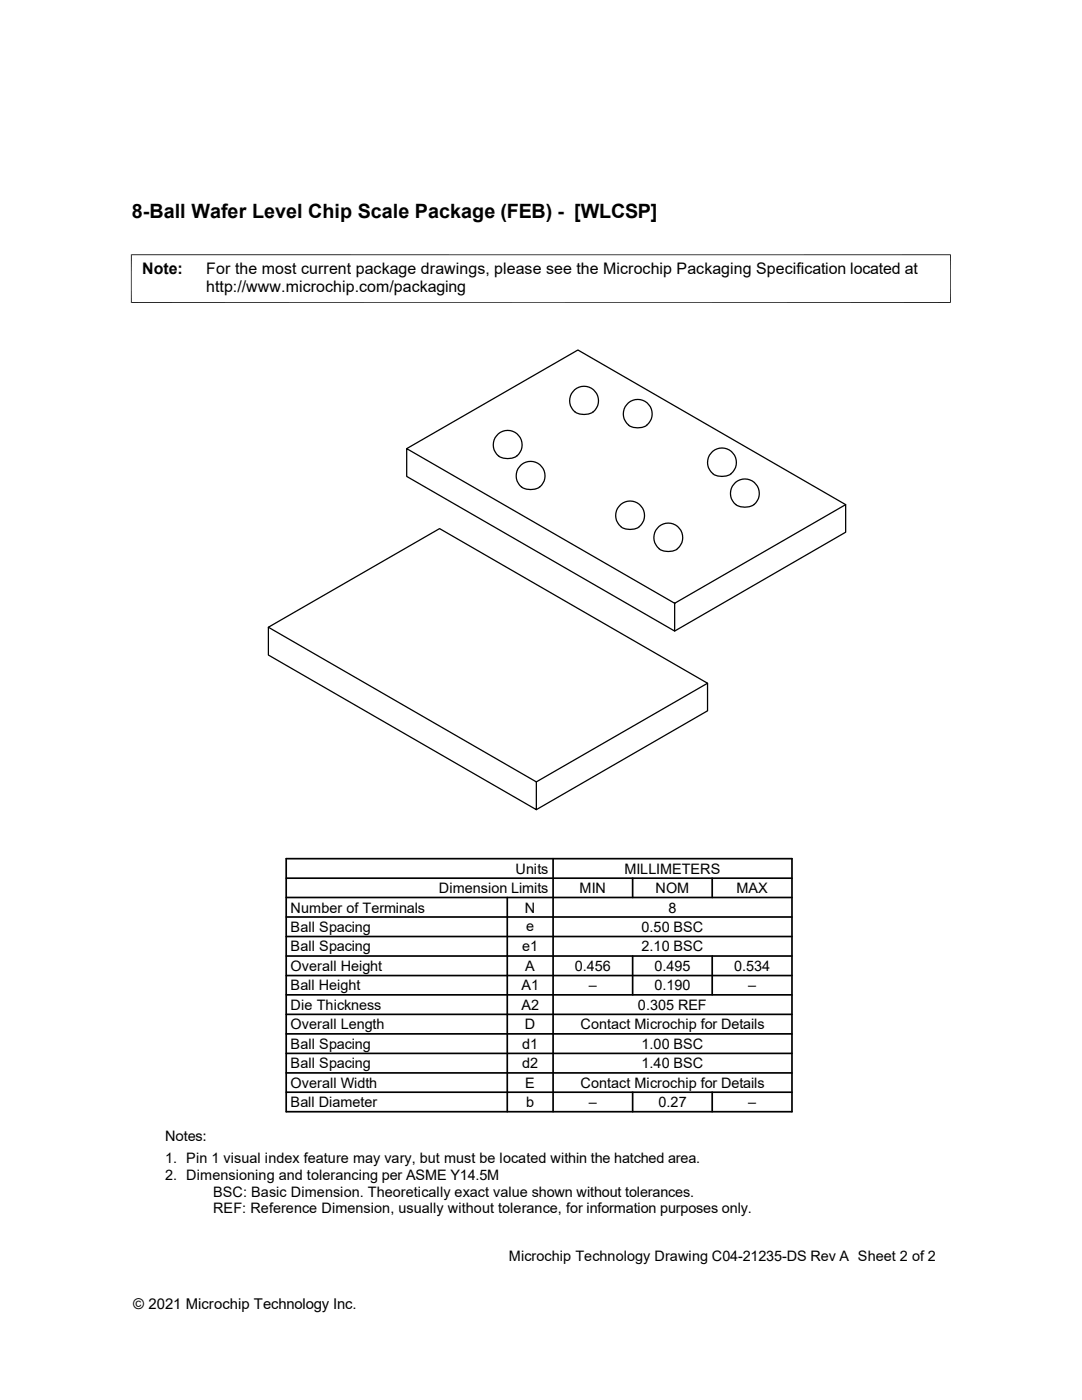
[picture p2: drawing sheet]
<svg xmlns="http://www.w3.org/2000/svg" width="216mm" height="279mm" viewBox="0 0 216 279" stroke-linecap="round" stroke-linejoin="round" font-family="sans-serif">
<defs><g id="words">
<text font-size="3.9" x="26.3" y="43.5">8-Ball Wafer Level Chip Scale Package (FEB) - [WLCSP]</text>
<g font-size="3.2">
<text x="28.4" y="54.6">Note:</text>
<text x="41.1" y="54.6">For the most current package drawings, please see the Microchip Packaging Specification located at</text>
<text x="41.1" y="58.3">http://www.microchip.com/packaging</text>
</g>
<text font-size="3" x="26.6" y="261.3">© 2021 Microchip Technology Inc.</text>
<g font-size="2.9">
<text x="87.5" y="178.2">Dimension Limits</text>
<text x="102.9" y="174.3">Units</text>
<text x="115.7" y="178.2">MIN</text>
<text x="124.6" y="174.3">MILLIMETERS</text>
<text x="130.8" y="178.2">NOM</text>
<text x="146.9" y="178.2">MAX</text>
<text x="58" y="182.1">Number of Terminals</text>
<text x="58" y="186">Ball Spacing</text>
<text x="104.7" y="182.1">N</text>
<text x="105" y="185.7">e</text>
<text x="128" y="186">0.50 BSC</text>
<text x="133.4" y="182.1">8</text>
<text x="58" y="189.9">Ball Spacing</text>
<text x="104.2" y="189.9">e1</text>
<text x="128" y="189.9">2.10 BSC</text>
<text x="58" y="193.8">Overall Height</text>
<text x="58" y="197.7">Ball Height</text>
<text x="104.1" y="197.7">A1</text>
<text x="104.8" y="193.8">A</text>
<text x="114.7" y="193.8">0.456</text>
<text x="117.5" y="197.7">–</text>
<text x="130.6" y="193.8">0.495</text>
<text x="130.6" y="197.7">0.190</text>
<text x="146.5" y="193.8">0.534</text>
<text x="149.3" y="197.7">–</text>
<text x="58" y="201.5">Die Thickness</text>
<text x="104.1" y="201.5">A2</text>
<text x="127.3" y="201.5">0.305 REF</text>
<text x="58" y="205.4">Overall Length</text>
<text x="58" y="209.3">Ball Spacing</text>
<text x="104.2" y="209.3">d1</text>
<text x="104.7" y="205.4">D</text>
<text x="115.8" y="205.4">Contact Microchip for Details</text>
<text x="128" y="209.3">1.00 BSC</text>
<text x="58" y="213.2">Ball Spacing</text>
<text x="104.2" y="213.2">d2</text>
<text x="128" y="213.2">1.40 BSC</text>
<text x="58" y="221">Ball Diameter</text>
<text x="58" y="217.1">Overall Width</text>
<text x="104.8" y="217.1">E</text>
<text x="105" y="220.9">b</text>
<text x="115.8" y="217.1">Contact Microchip for Details</text>
<text x="117.5" y="221">–</text>
<text x="131.4" y="221">0.27</text>
<text x="149.3" y="221">–</text>
<text x="32.9" y="227.6">Notes:</text>
<text x="32.9" y="232.2">1. Pin 1 visual index feature may vary, but must be located within the hatched area.</text>
<text x="32.9" y="235.5">2. Dimensioning and tolerancing per ASME Y14.5M</text>
<text x="42.5" y="238.8">BSC: Basic Dimension. Theoretically exact value shown without tolerances.</text>
<text x="42.5" y="242.1">REF: Reference Dimension, usually without tolerance, for information purposes only.</text>
<text x="101.6" y="251.6">Microchip Technology Drawing C04-21235-DS Rev A Sheet 2 of 2</text>
</g>
</g></defs>
<g fill="none" stroke="#000" stroke-width=".25">
<path d="M81.2 89.5l34.1-19.6 53.4 30.8v5.5l-34.1 19.7M99.5 91a3.3 3.3 0 0 0 3.6 0M99.5 91a2.88 2.88 0 0 1-.3-4.2 2.88 2.88 0 0 1 4.2 0 2.88 2.88 0 0 1-.3 4.2M104 92.8a2.85 2.85 0 0 1 4.4 .7 2.85 2.85 0 0 1-1.7 4.1 2.83 2.83 0 0 1-3.4-1.3 2.83 2.83 0 0 1 .7-3.5zM114.7 82.2a3.3 3.3 0 0 0 3.7 0M114.7 82.2a2.88 2.88 0 0 1-.3-4.2 2.88 2.88 0 0 1 4.3 0 2.88 2.88 0 0 1-.3 4.2M146.8 100.7a3.3 3.3 0 0 0 3.7 0M146.8 100.7a2.88 2.88 0 0 1-.3-4.2 2.88 2.88 0 0 1 4.2 0 2.88 2.88 0 0 1-.2 4.2M168.7 100.7l-34.1 19.7v5.5l-53.4-30.8v-5.6l53.4 30.9M53.6 125.2l53.4 30.8v5.6l-53.4-30.9zM53.6 125.2l34.1-19.7 53.5 30.9v5.5l-34.2 19.7M141.2 136.4l-34.2 19.6"/>
<circle cx="127.2" cy="82.6" r="2.88"/>
<circle cx="144" cy="92.3" r="2.88"/>
<circle cx="125.7" cy="102.9" r="2.88"/>
<circle cx="133.3" cy="107.3" r="2.88"/>
</g>
<path d="M26.1 50.8h163.6M26.2 50.8v9.7M189.7 50.8v9.7M26.1 60.4h163.6" fill="none" stroke="#000" stroke-width=".2"/>
<g fill="none" stroke="#000" stroke-width=".34">
<path d="M57.1 171.4h100.9v50.5h-100.9zM57.1 179.1h100.9M57.1 175.3h100.9M101.2 179.1v42.8M110.4 171.4v50.5M126.2 175.3v3.8M142.1 175.3v3.8M57.1 194.7h100.9M57.1 186.9h100.9M57.1 183h100.9M57.1 198.5h100.9M57.1 190.8h100.9"/>
<path d="M126.2 190.8v7.7M142.1 190.8v7.7M57.1 206.3h100.9M57.1 218h100.9M57.1 214.1h100.9M57.1 202.4h100.9M57.1 210.2h100.9M126.2 218v3.9M142.1 218v3.9"/>
</g>
<use href="#words"/>
</svg>
